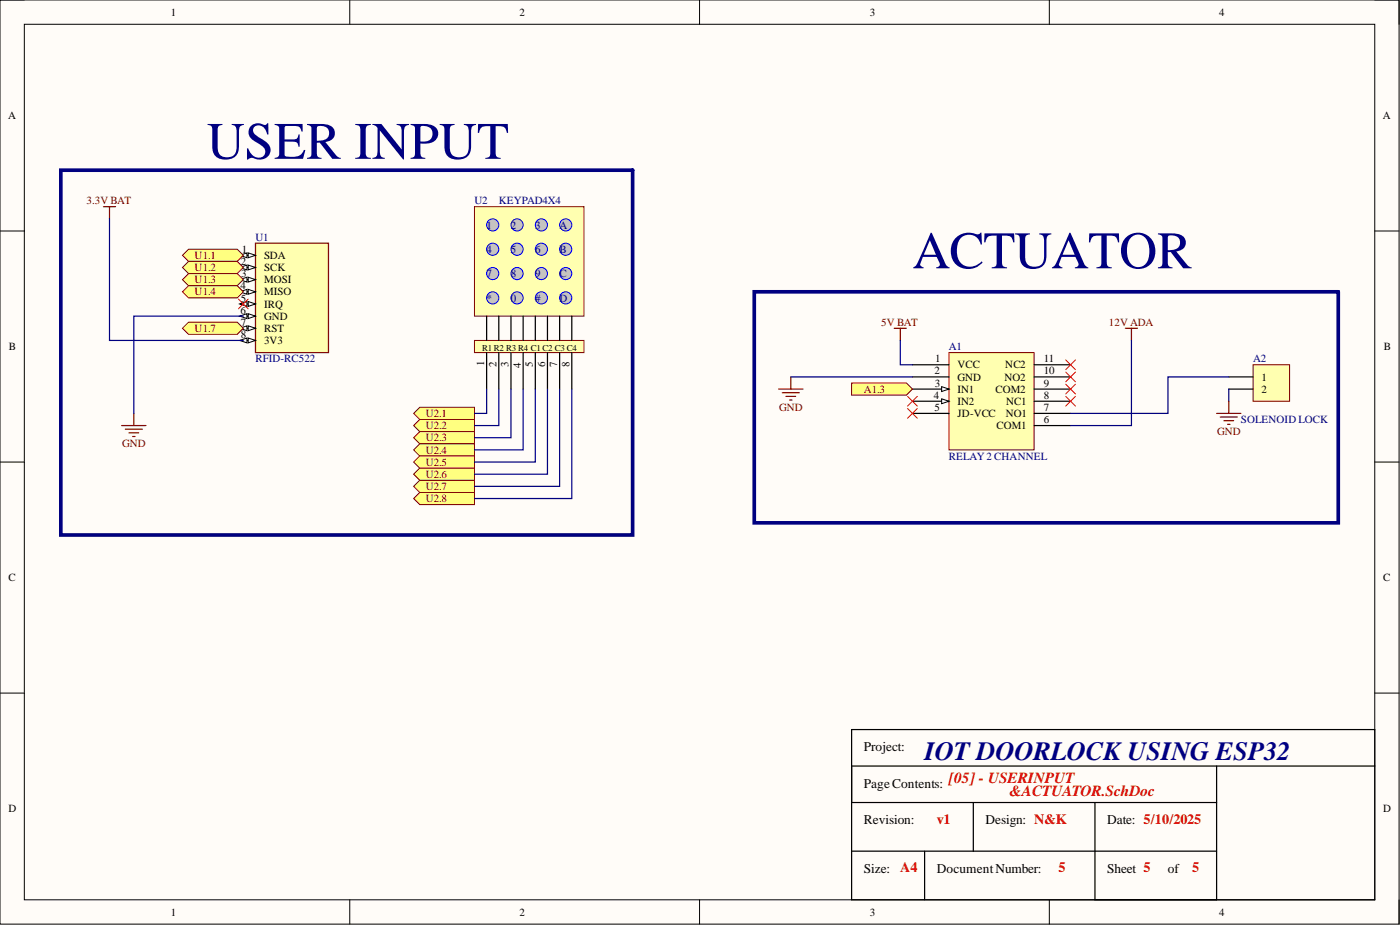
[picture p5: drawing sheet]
<svg xmlns="http://www.w3.org/2000/svg" width="292mm" height="193mm" viewBox="0 0 292 193" stroke-linecap="round" stroke-linejoin="round" font-family="sans-serif">
<defs><g id="words">
<g font-size="11" fill="#000080">
<text x="43.2" y="33.1">USER INPUT</text>
<text x="190.4" y="56">ACTUATOR</text>
</g>
<text font-size="5.5" fill="#000080" x="192.9" y="158.6">IOT DOORLOCK USING ESP32</text>
<g font-size="3.2" fill="#f00">
<text x="198" y="163.4">[05] - USERINPUT</text>
<text x="210.7" y="166">&amp;ACTUATOR.SchDoc</text>
</g>
<g font-size="3" fill="#f00">
<text x="195.5" y="171.8">v1</text>
<text x="187.8" y="182">A4</text>
<text x="220.8" y="182">5</text>
<text x="248.8" y="182">5</text>
</g>
<g font-size="2.8">
<text x="180.2" y="156.7">Project:</text>
<text x="180.2" y="164.3">PageContents:</text>
<text x="180.2" y="171.9">Revision:</text>
<text x="205.6" y="171.9">Design: N&amp;K</text>
<text x="231" y="171.9">Date: 5/10/2025</text>
<text x="180.2" y="182">Size:</text>
<text x="195.5" y="182">DocumentNumber:</text>
<text x="231" y="182">Sheet 5</text>
<text x="243.7" y="182">of</text>
</g>
<g font-size="2.3">
<text x="35.6" y="3.3">1</text>
<text x="108.4" y="3.3">2</text>
<text x="181.5" y="3.3">3</text>
<text x="254.3" y="3.3">4</text>
<text x="1.7" y="24.9">A</text>
<text x="288.5" y="24.9">A</text>
<text x="50.4" y="52.8">1</text>
<text x="50.3" y="55.3">2</text>
<text x="50.3" y="57.8">3</text>
<text x="55.1" y="54">SDA</text>
<text x="55.1" y="56.6">SCK</text>
<text x="55.1" y="59.1">MOSI</text>
<text x="50.2" y="60.4">4</text>
<text x="50.2" y="65.4">6</text>
<text x="50.3" y="62.9">5</text>
<text x="55.1" y="61.6">MISO</text>
<text x="55.1" y="64.2">IRQ</text>
<text x="50.3" y="68">7</text>
<text x="50.3" y="70.5">8</text>
<text x="55.1" y="66.7">GND</text>
<text x="55.1" y="69.2">RST</text>
<text x="55.1" y="71.8">3V3</text>
<text x="1.9" y="73.1">B</text>
<text x="101" y="76.4" transform="rotate(-90 101 76.4)">1</text>
<text x="103.6" y="76.6" transform="rotate(-90 103.6 76.6)">2</text>
<text x="106.1" y="76.5" transform="rotate(-90 106.1 76.5)">3</text>
<text x="108.6" y="76.7" transform="rotate(-90 108.6 76.7)">4</text>
<text x="111.2" y="76.6" transform="rotate(-90 111.2 76.6)">5</text>
<text x="113.7" y="76.6" transform="rotate(-90 113.7 76.6)">6</text>
<text x="116.3" y="76.6" transform="rotate(-90 116.3 76.6)">7</text>
<text x="118.8" y="76.6" transform="rotate(-90 118.8 76.6)">8</text>
<text x="195.1" y="75.6">1</text>
<text x="199.8" y="76.9">VCC</text>
<text x="209.8" y="76.9">NC2</text>
<text x="217.8" y="75.6">11</text>
<text x="288.7" y="73.1">B</text>
<text x="194.9" y="83.2">4</text>
<text x="194.9" y="78.1">2</text>
<text x="195" y="80.7">3</text>
<text x="199.8" y="79.4">GND</text>
<text x="199.8" y="81.9">IN1</text>
<text x="207.7" y="81.9">COM2</text>
<text x="209.6" y="79.4">NO2</text>
<text x="217.8" y="78.1">10</text>
<text x="217.8" y="80.7">9</text>
<text x="217.8" y="83.2">8</text>
<text x="263.2" y="79.4">1</text>
<text x="263.2" y="81.9">2</text>
<text x="194.9" y="85.7">5</text>
<text x="199.8" y="84.5">IN2</text>
<text x="199.8" y="87">JD-VCC</text>
<text x="207.9" y="89.5">COM1</text>
<text x="209.8" y="87">NO1</text>
<text x="209.9" y="84.5">NC1</text>
<text x="217.8" y="85.7">7</text>
<text x="217.8" y="88.3">6</text>
<text x="1.8" y="121.3">C</text>
<text x="288.6" y="121.3">C</text>
<text x="1.8" y="169.4">D</text>
<text x="288.6" y="169.4">D</text>
<text x="35.6" y="191">1</text>
<text x="108.4" y="191">2</text>
<text x="181.5" y="191">3</text>
<text x="254.3" y="191">4</text>
</g>
<g font-size="2.3" fill="#800000">
<text x="18" y="42.6">3.3V BAT</text>
<text x="40.6" y="59.1">U1.3</text>
<text x="40.6" y="54">U1.1</text>
<text x="40.6" y="56.6">U1.2</text>
<text x="40.6" y="61.6">U1.4</text>
<text x="40.6" y="69.2">U1.7</text>
<text x="183.9" y="68">5V BAT</text>
<text x="231.3" y="68">12V ADA</text>
<text x="180.2" y="81.9">A1.3</text>
<text x="88.8" y="87">U2.1</text>
<text x="88.8" y="89.5">U2.2</text>
<text x="162.5" y="85.7">GND</text>
<text x="25.5" y="93.3">GND</text>
<text x="88.8" y="92.1">U2.3</text>
<text x="88.8" y="94.6">U2.4</text>
<text x="253.9" y="90.8">GND</text>
<text x="88.8" y="99.7">U2.6</text>
<text x="88.8" y="97.2">U2.5</text>
<text x="88.8" y="104.8">U2.8</text>
<text x="88.8" y="102.2">U2.7</text>
</g>
<g font-size="2.3" fill="#000080">
<text x="99" y="42.6">U2</text>
<text x="101.5" y="47.7">1</text>
<text x="104.1" y="42.6">KEYPAD4X4</text>
<text x="106.6" y="47.7">2</text>
<text x="111.7" y="47.7">3</text>
<text x="116.8" y="47.7">A</text>
<text x="53.3" y="50.2">U1</text>
<text x="101.5" y="52.8">4</text>
<text x="106.6" y="52.8">5</text>
<text x="111.7" y="52.8">6</text>
<text x="116.8" y="52.8">B</text>
<text x="101.5" y="57.8">7</text>
<text x="106.6" y="57.8">8</text>
<text x="111.7" y="57.8">9</text>
<text x="116.8" y="57.8">C</text>
<text x="101.5" y="62.9">*</text>
<text x="106.6" y="62.9">0</text>
<text x="111.7" y="62.9">#</text>
<text x="116.8" y="62.9">D</text>
<text x="53.3" y="75.6">RFID-RC522</text>
<text x="198" y="73.1">A1</text>
<text x="261.4" y="75.6">A2</text>
<text x="258.9" y="88.3">SOLENOID LOCK</text>
<text x="198" y="95.9">RELAY2 CHANNEL</text>
</g>
<text font-size="1.9" x="100.6" y="73.1">R1 R2 R3 R4 C1 C2 C3 C4</text>
</g></defs>
<path d="M0 0h291.9v192.8h-291.9z" fill-rule="evenodd" fill="#fffcf8"/>
<path d="M0 0h291.9v192.8h-291.9z" fill="none" stroke="#000" stroke-width=".21"/>
<path d="M5.1 5.1h281.7v182.6h-281.7z" fill-rule="evenodd" fill="#fffcf8"/>
<g fill="none" stroke="#000" stroke-width=".21">
<path d="M0 0h5.1M73 0v5.1M146 0v5.1M218.9 0v5.1M286.8 0h5.1v5.1M5.1 5.1h281.7v182.6h-281.7zM0 48.2h5.1M286.8 48.2h5.1M0 96.4h5.1M286.8 96.4h5.1M0 144.6h5.1M286.8 144.6h5.1"/>
<path d="M73 187.7v5.1M146 187.7v5.1M218.9 187.7v5.1M291.9 187.7v5.1"/>
</g>
<path d="M53.3 50.7h15.2v22.9h-15.2z" fill-rule="evenodd" fill="#ffffb0"/>
<path d="M53.3 50.7h15.2v22.9h-15.2z" fill="none" stroke="#800000" stroke-width=".25"/>
<path d="M50.8 53.3h2.5" fill="none" stroke="#000" stroke-width=".25"/>
<path d="M51.8 52.8l1.5 .5-1.5 .5z" fill="#f8fcff"/>
<path d="M51.8 52.8l1.5 .5-1.5 .5z" fill="none" stroke="#000" stroke-width=".21"/>
<path d="M50 53.3l1.5-.5v1z" fill="#f8fcff"/>
<path d="M50 53.3l1.5-.5v1z" fill="none" stroke="#000" stroke-width=".21"/>
<path d="M50.8 55.8h2.5" fill="none" stroke="#000" stroke-width=".25"/>
<path d="M51.8 55.3l1.5 .5-1.5 .5z" fill="#f8fcff"/>
<path d="M51.8 55.3l1.5 .5-1.5 .5z" fill="none" stroke="#000" stroke-width=".21"/>
<path d="M50 55.8l1.5-.5v1z" fill="#f8fcff"/>
<path d="M50 55.8l1.5-.5v1z" fill="none" stroke="#000" stroke-width=".21"/>
<path d="M50.8 58.3h2.5" fill="none" stroke="#000" stroke-width=".25"/>
<path d="M51.8 57.8l1.5 .5-1.5 .5z" fill="#f8fcff"/>
<path d="M51.8 57.8l1.5 .5-1.5 .5z" fill="none" stroke="#000" stroke-width=".21"/>
<path d="M50 58.3l1.5-.5v1z" fill="#f8fcff"/>
<path d="M50 58.3l1.5-.5v1z" fill="none" stroke="#000" stroke-width=".21"/>
<path d="M50.8 60.9h2.5" fill="none" stroke="#000" stroke-width=".25"/>
<path d="M51.8 60.4l1.5 .5-1.5 .5z" fill="#f8fcff"/>
<path d="M51.8 60.4l1.5 .5-1.5 .5z" fill="none" stroke="#000" stroke-width=".21"/>
<path d="M50 60.9l1.5-.5v1z" fill="#f8fcff"/>
<path d="M50 60.9l1.5-.5v1z" fill="none" stroke="#000" stroke-width=".21"/>
<path d="M50.8 63.4h2.5" fill="none" stroke="#000" stroke-width=".25"/>
<path d="M51.8 62.9l1.5 .5-1.5 .5z" fill="#f8fcff"/>
<path d="M51.8 62.9l1.5 .5-1.5 .5z" fill="none" stroke="#000" stroke-width=".21"/>
<path d="M50 63.4l1.5-.5v1z" fill="#f8fcff"/>
<path d="M50 63.4l1.5-.5v1z" fill="none" stroke="#000" stroke-width=".21"/>
<path d="M50.8 65.9h2.5" fill="none" stroke="#000" stroke-width=".25"/>
<path d="M51.8 65.4l1.5 .5-1.5 .6z" fill="#f8fcff"/>
<path d="M51.8 65.4l1.5 .5-1.5 .6z" fill="none" stroke="#000" stroke-width=".21"/>
<path d="M50 65.9l1.5-.5v1.1z" fill="#f8fcff"/>
<path d="M50 65.9l1.5-.5v1.1z" fill="none" stroke="#000" stroke-width=".21"/>
<path d="M50.8 68.5h2.5" fill="none" stroke="#000" stroke-width=".25"/>
<path d="M51.8 68l1.5 .5-1.5 .5z" fill="#f8fcff"/>
<path d="M51.8 68l1.5 .5-1.5 .5z" fill="none" stroke="#000" stroke-width=".21"/>
<path d="M50 68.5l1.5-.5v1z" fill="#f8fcff"/>
<path d="M50 68.5l1.5-.5v1z" fill="none" stroke="#000" stroke-width=".21"/>
<path d="M50.8 71h2.5" fill="none" stroke="#000" stroke-width=".25"/>
<path d="M51.8 70.5l1.5 .5-1.5 .5z" fill="#f8fcff"/>
<path d="M51.8 70.5l1.5 .5-1.5 .5z" fill="none" stroke="#000" stroke-width=".21"/>
<path d="M50 71l1.5-.5v1z" fill="#f8fcff"/>
<path d="M50 71l1.5-.5v1z" fill="none" stroke="#000" stroke-width=".21"/>
<path d="M38.1 58.3l1.2-1.2h10.2l1.3 1.2-1.3 1.3h-10.2z" fill-rule="evenodd" fill="#ffff80"/>
<path d="M38.1 58.3l1.2-1.2h10.2l1.3 1.2-1.3 1.3h-10.2z" fill="none" stroke="#800000" stroke-width=".21"/>
<path d="M38.1 53.3l1.2-1.3h10.2l1.3 1.3-1.3 1.2h-10.2z" fill-rule="evenodd" fill="#ffff80"/>
<path d="M38.1 53.3l1.2-1.3h10.2l1.3 1.3-1.3 1.2h-10.2z" fill="none" stroke="#800000" stroke-width=".21"/>
<path d="M38.1 60.9l1.2-1.3h10.2l1.3 1.3-1.3 1.2h-10.2z" fill-rule="evenodd" fill="#ffff80"/>
<path d="M38.1 60.9l1.2-1.3h10.2l1.3 1.3-1.3 1.2h-10.2z" fill="none" stroke="#800000" stroke-width=".21"/>
<path d="M38.1 68.5l1.2-1.3h10.2l1.3 1.3-1.3 1.3h-10.2z" fill-rule="evenodd" fill="#ffff80"/>
<path d="M38.1 68.5l1.2-1.3h10.2l1.3 1.3-1.3 1.3h-10.2z" fill="none" stroke="#800000" stroke-width=".21"/>
<path d="M38.1 55.8l1.2-1.3h10.2l1.3 1.3-1.3 1.3h-10.2z" fill-rule="evenodd" fill="#ffff80"/>
<path d="M38.1 55.8l1.2-1.3h10.2l1.3 1.3-1.3 1.3h-10.2z" fill="none" stroke="#800000" stroke-width=".21"/>
<path d="M99 43.1h22.8v22.8h-22.8z" fill-rule="evenodd" fill="#ffffb0"/>
<path d="M99 43.1h22.8v22.8h-22.8z" fill="none" stroke="#800000" stroke-width=".21"/>
<circle cx="102.8" cy="46.9" r="1.27" fill="#c0c0c0"/>
<circle cx="102.8" cy="46.9" r="1.27" fill="none" stroke="#00f" stroke-width=".21"/>
<circle cx="107.9" cy="46.9" r="1.27" fill="#c0c0c0"/>
<circle cx="107.9" cy="46.9" r="1.27" fill="none" stroke="#00f" stroke-width=".21"/>
<circle cx="113" cy="46.9" r="1.27" fill="#c0c0c0"/>
<circle cx="113" cy="46.9" r="1.27" fill="none" stroke="#00f" stroke-width=".21"/>
<circle cx="118" cy="46.9" r="1.27" fill="#c0c0c0"/>
<circle cx="118" cy="46.9" r="1.27" fill="none" stroke="#00f" stroke-width=".21"/>
<circle cx="102.8" cy="52" r="1.27" fill="#c0c0c0"/>
<circle cx="102.8" cy="52" r="1.27" fill="none" stroke="#00f" stroke-width=".21"/>
<circle cx="107.9" cy="52" r="1.27" fill="#c0c0c0"/>
<circle cx="107.9" cy="52" r="1.27" fill="none" stroke="#00f" stroke-width=".21"/>
<circle cx="113" cy="52" r="1.27" fill="#c0c0c0"/>
<circle cx="113" cy="52" r="1.27" fill="none" stroke="#00f" stroke-width=".21"/>
<circle cx="118" cy="52" r="1.27" fill="#c0c0c0"/>
<circle cx="118" cy="52" r="1.27" fill="none" stroke="#00f" stroke-width=".21"/>
<circle cx="102.8" cy="57.1" r="1.27" fill="#c0c0c0"/>
<circle cx="102.8" cy="57.1" r="1.27" fill="none" stroke="#00f" stroke-width=".21"/>
<circle cx="107.9" cy="57.1" r="1.27" fill="#c0c0c0"/>
<circle cx="107.9" cy="57.1" r="1.27" fill="none" stroke="#00f" stroke-width=".21"/>
<circle cx="113" cy="57.1" r="1.27" fill="#c0c0c0"/>
<circle cx="113" cy="57.1" r="1.27" fill="none" stroke="#00f" stroke-width=".21"/>
<circle cx="118" cy="57.1" r="1.27" fill="#c0c0c0"/>
<circle cx="118" cy="57.1" r="1.27" fill="none" stroke="#00f" stroke-width=".21"/>
<circle cx="102.8" cy="62.1" r="1.27" fill="#c0c0c0"/>
<circle cx="102.8" cy="62.1" r="1.27" fill="none" stroke="#00f" stroke-width=".21"/>
<circle cx="107.9" cy="62.1" r="1.27" fill="#c0c0c0"/>
<circle cx="107.9" cy="62.1" r="1.27" fill="none" stroke="#00f" stroke-width=".21"/>
<circle cx="113" cy="62.1" r="1.27" fill="#c0c0c0"/>
<circle cx="113" cy="62.1" r="1.27" fill="none" stroke="#00f" stroke-width=".21"/>
<circle cx="118" cy="62.1" r="1.27" fill="#c0c0c0"/>
<circle cx="118" cy="62.1" r="1.27" fill="none" stroke="#00f" stroke-width=".21"/>
<path d="M99 71h22.8v2.6h-22.8z" fill-rule="evenodd" fill="#ffffb0"/>
<path d="M99 71h22.8v2.6h-22.8z" fill="none" stroke="#800000" stroke-width=".21"/>
<g fill="none" stroke="#000" stroke-width=".25">
<path d="M101.5 65.9v5.1M101.5 73.6v7.6M104.1 65.9v5.1M104.1 73.6v7.6M106.6 65.9v5.1M106.6 73.6v7.6M109.1 65.9v5.1M109.1 73.6v7.6M111.7 65.9v5.1M111.7 73.6v7.6M114.2 65.9v5.1M114.2 73.6v7.6"/>
<path d="M116.8 65.9v5.1M116.8 73.6v7.6M119.3 65.9v5.1M119.3 73.6v7.6"/>
</g>
<path d="M86.3 86.2l1.3-1.2h11.4v2.5h-11.4z" fill-rule="evenodd" fill="#ffff80"/>
<path d="M86.3 86.2l1.3-1.2h11.4v2.5h-11.4z" fill="none" stroke="#800000" stroke-width=".21"/>
<path d="M86.3 88.8l1.3-1.3h11.4v2.5h-11.4z" fill-rule="evenodd" fill="#ffff80"/>
<path d="M86.3 88.8l1.3-1.3h11.4v2.5h-11.4z" fill="none" stroke="#800000" stroke-width=".21"/>
<path d="M86.3 91.3l1.3-1.3h11.4v2.6h-11.4z" fill-rule="evenodd" fill="#ffff80"/>
<path d="M86.3 91.3l1.3-1.3h11.4v2.6h-11.4z" fill="none" stroke="#800000" stroke-width=".21"/>
<path d="M86.3 93.9l1.3-1.3h11.4v2.5h-11.4z" fill-rule="evenodd" fill="#ffff80"/>
<path d="M86.3 93.9l1.3-1.3h11.4v2.5h-11.4z" fill="none" stroke="#800000" stroke-width=".21"/>
<path d="M86.3 104l1.3-1.3h11.4v2.6h-11.4z" fill-rule="evenodd" fill="#ffff80"/>
<path d="M86.3 104l1.3-1.3h11.4v2.6h-11.4z" fill="none" stroke="#800000" stroke-width=".21"/>
<path d="M86.3 101.5l1.3-1.3h11.4v2.5h-11.4z" fill-rule="evenodd" fill="#ffff80"/>
<path d="M86.3 101.5l1.3-1.3h11.4v2.5h-11.4z" fill="none" stroke="#800000" stroke-width=".21"/>
<path d="M86.3 98.9l1.3-1.2h11.4v2.5h-11.4z" fill-rule="evenodd" fill="#ffff80"/>
<path d="M86.3 98.9l1.3-1.2h11.4v2.5h-11.4z" fill="none" stroke="#800000" stroke-width=".21"/>
<path d="M86.3 96.4l1.3-1.3h11.4v2.6h-11.4z" fill-rule="evenodd" fill="#ffff80"/>
<path d="M86.3 96.4l1.3-1.3h11.4v2.6h-11.4z" fill="none" stroke="#800000" stroke-width=".21"/>
<path d="M21.6 43.1h2.5M22.8 43.1v2.6M25.4 88.8h5.1M26.1 89.5h3.6M26.9 90.3h2M27.7 91.1h.5M27.9 86.2v2.6" fill="none" stroke="#800000" stroke-width=".25"/>
<path d="M49.8 62.4l2 2M51.8 62.4l-2 2" fill="none" stroke="#f00" stroke-width=".21"/>
<path d="M198 73.6h17.8v20.3h-17.8z" fill-rule="evenodd" fill="#ffffb0"/>
<path d="M198 73.6h17.8v20.3h-17.8z" fill="none" stroke="#800000" stroke-width=".21"/>
<path d="M190.4 76.1h7.6M190.4 78.6h7.6M190.4 81.2h7.6" fill="none" stroke="#000" stroke-width=".25"/>
<path d="M196.5 80.7l1.5 .5-1.5 .5z" fill="#f8fcff"/>
<path d="M196.5 80.7l1.5 .5-1.5 .5z" fill="none" stroke="#000" stroke-width=".21"/>
<path d="M190.4 83.7h7.6" fill="none" stroke="#000" stroke-width=".25"/>
<path d="M196.5 83.2l1.5 .5-1.5 .5z" fill="#f8fcff"/>
<path d="M196.5 83.2l1.5 .5-1.5 .5z" fill="none" stroke="#000" stroke-width=".21"/>
<path d="M215.8 76.1h7.6M215.8 78.6h7.6M190.4 86.2h7.6M215.8 81.2h7.6M215.8 83.7h7.6M215.8 86.2h7.6M215.8 88.8h7.6" fill="none" stroke="#000" stroke-width=".25"/>
<path d="M165 78.6v2.6M186.6 68.5h2.5M187.8 68.5v2.5M234.8 68.5h2.5M236.1 68.5v2.5M162.5 81.2h5M163.2 81.9h3.6M164 82.7h2M164.7 83.5h.5" fill="none" stroke="#800000" stroke-width=".25"/>
<path d="M261.4 76.1h7.7v7.6h-7.7z" fill-rule="evenodd" fill="#ffffb0"/>
<path d="M261.4 76.1h7.7v7.6h-7.7z" fill="none" stroke="#800000" stroke-width=".21"/>
<path d="M256.4 78.6h5M256.4 81.2h5" fill="none" stroke="#000" stroke-width=".25"/>
<g fill="none" stroke="#000080" stroke-width=".25">
<path d="M22.8 45.7v25.3h28M50.8 65.9h-22.9v20.3M165 78.6h25.4M187.8 71v5.1h2.6M236.1 71v17.8h-12.7M256.4 78.6h-12.7v7.6h-20.3M101.5 81.2v5h-2.5M104.1 81.2v7.6h-5.1M106.6 81.2v10.1h-7.6M109.1 81.2v12.7h-10.1M111.7 81.2v15.2h-12.7M114.2 81.2v17.7h-15.2"/>
<path d="M116.8 81.2v20.3h-17.8M119.3 81.2v22.8h-20.3"/>
</g>
<path d="M12.7 35.5h119.3v76.1h-119.3z" fill="none" stroke="#000080" stroke-width=".76"/>
<path d="M177.7 79.9h11.4l1.3 1.3-1.3 1.2h-11.4z" fill-rule="evenodd" fill="#ffff80"/>
<path d="M177.7 79.9h11.4l1.3 1.3-1.3 1.2h-11.4z" fill="none" stroke="#800000" stroke-width=".21"/>
<path d="M157.4 60.9h121.8v48.2h-121.8z" fill="none" stroke="#000080" stroke-width=".76"/>
<path d="M256.4 81.2v2.5" fill="none" stroke="#000080" stroke-width=".25"/>
<path d="M253.8 86.2h5.1M254.6 87h3.5M255.4 87.8h2M256.1 88.5h.5M256.4 83.7v2.5" fill="none" stroke="#800000" stroke-width=".25"/>
<path d="M222.4 75.1l2 2M222.4 77.6l2 2M224.4 75.1l-2 2M224.4 77.6l-2 2M189.4 82.7l2 2M189.4 85.2l2 2.1M191.4 82.7l-2 2M191.4 85.2l-2 2.1M222.4 80.2l2 2M222.4 82.7l2 2M224.4 80.2l-2 2M224.4 82.7l-2 2" fill="none" stroke="#f00" stroke-width=".21"/>
<path d="M177.7 152.2h109.1v35.5h-109.1zM177.7 159.8h109.1M253.8 159.8v27.9M177.7 167.4h76.1M177.7 177.6h76.1M192.9 177.6v10.1M203.1 167.4v10.2M228.5 167.4v20.3" fill="none" stroke="#000" stroke-width=".25"/>
<use href="#words"/>
</svg>
